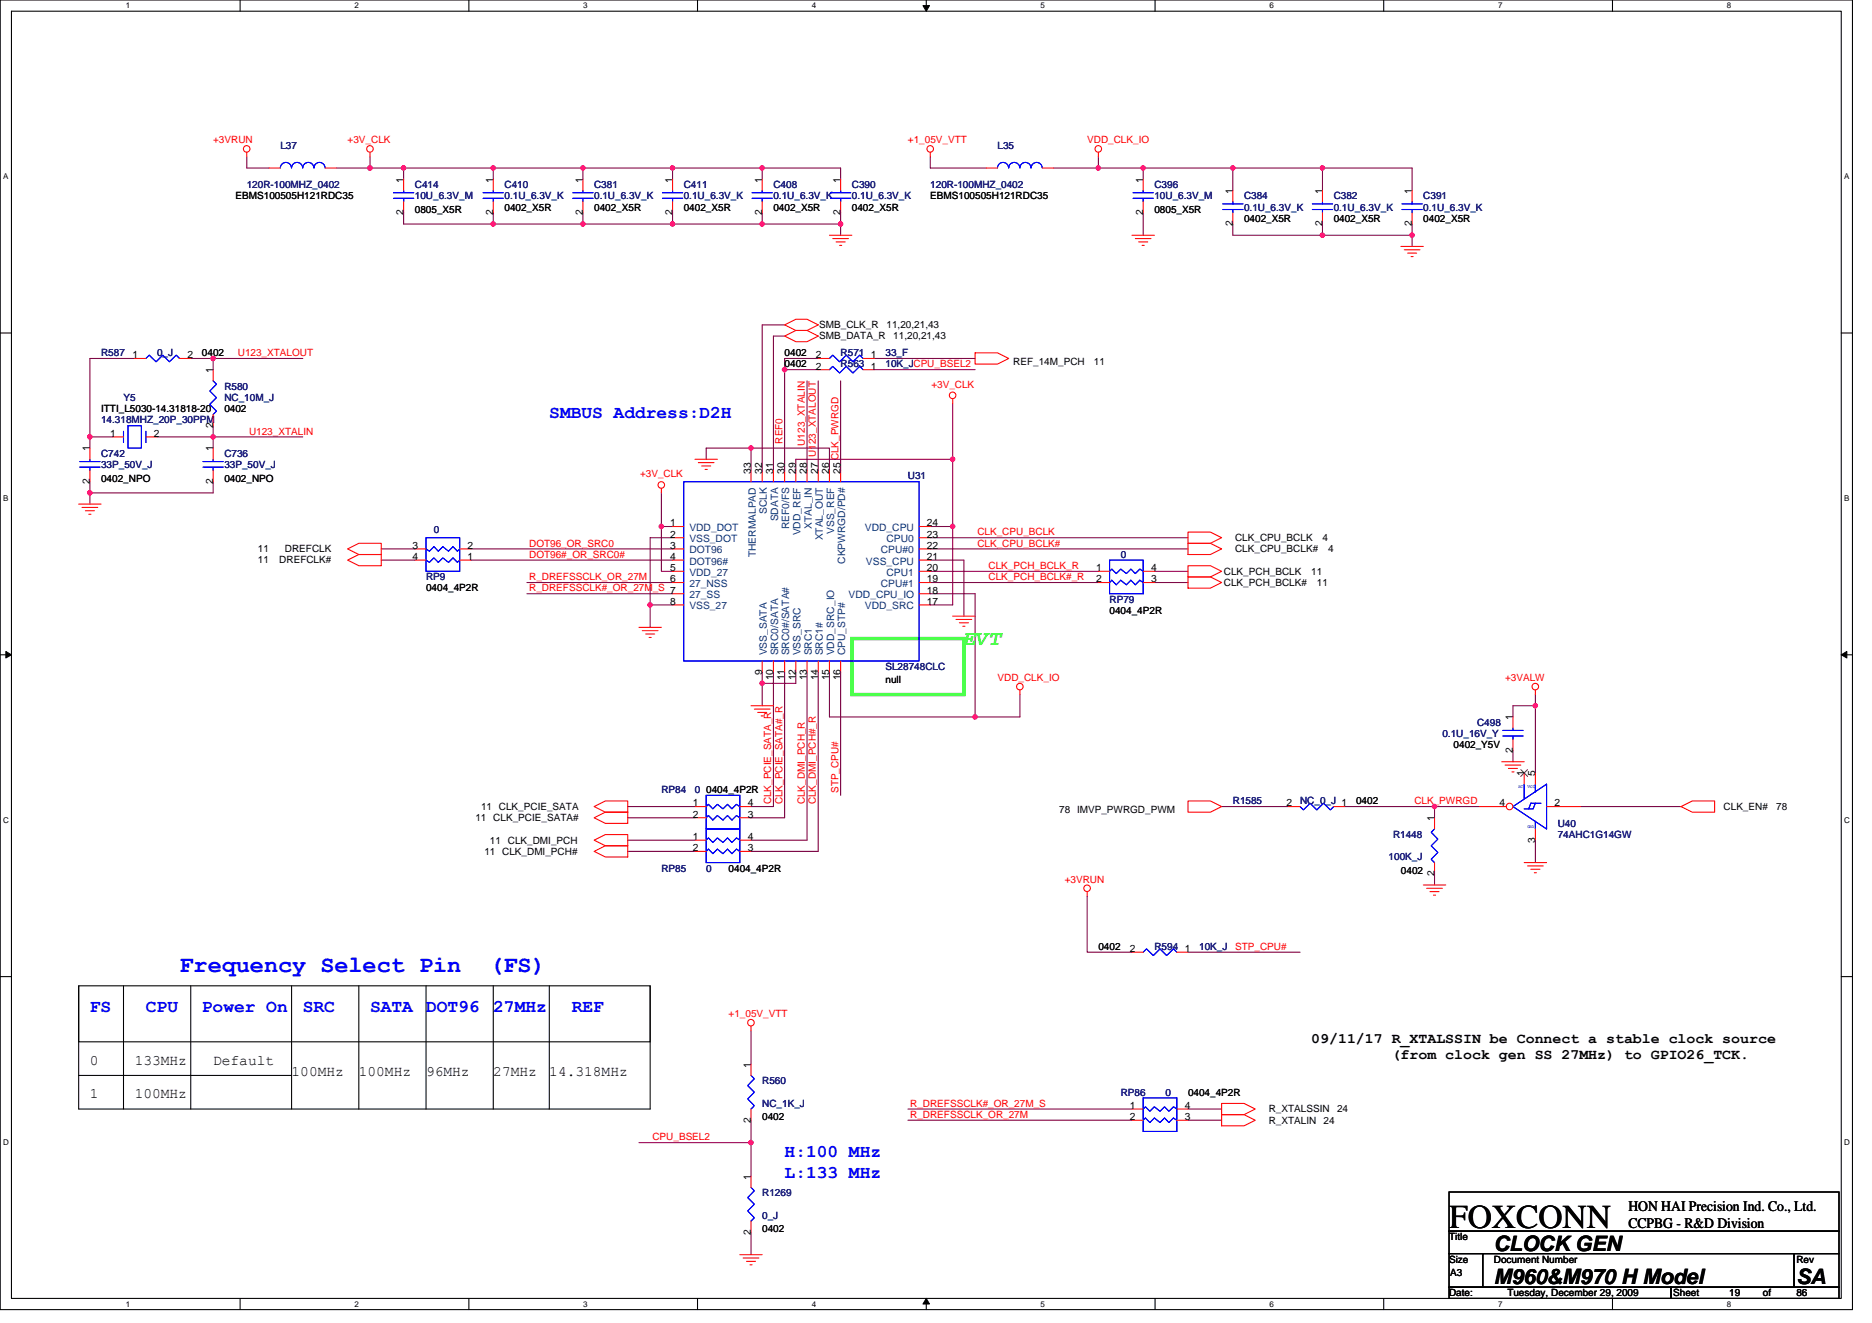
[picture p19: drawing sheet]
<svg xmlns="http://www.w3.org/2000/svg" width="297mm" height="210mm" viewBox="0 0 297 210" stroke-linecap="round" stroke-linejoin="round" font-family="sans-serif">
<defs><g id="words">
<text font-size="5.3" x="229.9" y="194.8">FOXCONN</text>
<g font-size="3.7" fill="#00f">
<text x="28.5" y="154.3">Frequency Select Pin</text>
<text x="77.7" y="154.3">(FS)</text>
</g>
<text font-size="3.4" fill="#0f0" x="152.9" y="102.4">EVT</text>
<g font-size="3.4">
<text x="237" y="203.9">M960&amp;M970 H Model</text>
<text x="237" y="198.5">CLOCK GEN</text>
<text x="285" y="203.9">SA</text>
</g>
<g font-size="2.8" fill="#00f">
<text x="87.2" y="66.4">SMBUS Address:D2H</text>
<text x="14.3" y="160.6">FS</text>
<text x="23.2" y="160.6">CPU</text>
<text x="32" y="160.6">Power On</text>
<text x="48" y="160.6">SRC</text>
<text x="58.7" y="160.6">SATA DOT96</text>
<text x="78.3" y="160.6">27MHz</text>
<text x="90.7" y="160.6">REF</text>
<text x="124.5" y="183.7">H:100 MHz</text>
<text x="124.5" y="186.9">L:133 MHz</text>
</g>
<g font-size="2.3">
<text x="208.1" y="165.5">09/11/17 R_XTALSSIN be Connect a stable clock source</text>
<text x="14.3" y="169">0</text>
<text x="21.4" y="169">133MHz</text>
<text x="33.8" y="169">Default</text>
<text x="46.3" y="170.8">100MHz</text>
<text x="56.9" y="170.8">100MHz</text>
<text x="67.6" y="170.8">96MHz</text>
<text x="78.3" y="170.8">27MHz</text>
<text x="87.2" y="170.8">14.318MHz</text>
<text x="220.8" y="168.1">(from clock gen SS 27MHz) to GPIO26_TCK.</text>
<text x="14.3" y="174.3">1</text>
<text x="21.4" y="174.3">100MHz</text>
<text x="258.4" y="192.1">HON HAI Precision Ind. Co., Ltd.</text>
<text x="258.4" y="194.8">CCPBG - R&amp;D Division</text>
</g>
<g font-size="1.6" fill="#f00">
<text x="33.8" y="22.8">+3VRUN</text>
<text x="55.2" y="22.8">+3V_CLK</text>
<text x="144.1" y="22.8">+1_05V_VTT</text>
<text x="172.5" y="22.8">VDD_CLK_IO</text>
<text x="37.7" y="56.5">U123_XTALOUT</text>
<text x="147.8" y="61.5">+3V_CLK</text>
<text x="39.5" y="69">U123_XTALIN</text>
<text x="124.1" y="70.4" transform="rotate(-90 124.1 70.4)">REF0</text>
<text x="127.7" y="70.8" transform="rotate(-90 127.7 70.8)">U123_XTALIN</text>
<text x="101.6" y="75.7">+3V_CLK</text>
<text x="129.5" y="72.5" transform="rotate(-90 129.5 72.5)">U123_XTALOUT</text>
<text x="84" y="88.5">DOT96#_OR_SRC0#</text>
<text x="84" y="86.8">DOT96_OR_SRC0</text>
<text x="155.1" y="85">CLK_CPU_BCLK</text>
<text x="155.1" y="86.8">CLK_CPU_BCLK#</text>
<text x="84" y="93.9">R_DREFSSCLK#_OR_27M_S 7</text>
<text x="84" y="92.1">R_DREFSSCLK_OR_27M</text>
<text x="156.9" y="90.3">CLK_PCH_BCLK_R</text>
<text x="156.9" y="92.1">CLK_PCH_BCLK#_R</text>
<text x="158.3" y="108.1">VDD_CLK_IO</text>
<text x="238.8" y="108.1">+3VALW</text>
<text x="133" y="125.9" transform="rotate(-90 133 125.9)">STP_CPU#</text>
<text x="122.4" y="127.7" transform="rotate(-90 122.4 127.7)">CLK_PCIE_SATA_R</text>
<text x="124.1" y="127.7" transform="rotate(-90 124.1 127.7)">CLK_PCIE_SATA#_R</text>
<text x="127.7" y="127.7" transform="rotate(-90 127.7 127.7)">CLK_DMI_PCH_R</text>
<text x="129.5" y="127.7" transform="rotate(-90 129.5 127.7)">CLK_DMI_PCH#_R</text>
<text x="224.4" y="127.7">CLK_PWRGD</text>
<text x="168.9" y="140.1">+3VRUN</text>
<text x="196" y="150.8">STP_CPU#</text>
<text x="115.6" y="161.4">+1_05V_VTT</text>
<text x="144.4" y="177.4">R_DREFSSCLK_OR_27M</text>
<text x="144.4" y="175.7">R_DREFSSCLK#_OR_27M_S</text>
<text x="103.5" y="181">CPU_BSEL2</text>
</g>
<g font-size="1.6" fill="#000080">
<text x="44.5" y="23.6">L37</text>
<text x="158.3" y="23.6">L35</text>
<text x="39.2" y="29.9">120R-100MHZ_0402</text>
<text x="65.8" y="29.9">C414</text>
<text x="80" y="29.9">C410</text>
<text x="94.3" y="29.9">C381</text>
<text x="108.5" y="29.9">C411</text>
<text x="122.7" y="29.9">C408</text>
<text x="135.2" y="29.9">C390</text>
<text x="147.6" y="29.9">120R-100MHZ_0402</text>
<text x="183.2" y="29.9">C396</text>
<text x="65.8" y="31.6">10U_6.3V_M</text>
<text x="80" y="31.6">0.1U_6.3V_K</text>
<text x="94.3" y="31.6">0.1U_6.3V_K</text>
<text x="108.5" y="31.6">0.1U_6.3V_K</text>
<text x="122.7" y="31.6">0.1U_6.3V_K</text>
<text x="135.2" y="31.6">0.1U_6.3V_K</text>
<text x="183.2" y="31.6">10U_6.3V_M</text>
<text x="197.4" y="31.6">C384</text>
<text x="197.4" y="33.4">0.1U_6.3V_K</text>
<text x="211.6" y="31.6">C382</text>
<text x="211.6" y="33.4">0.1U_6.3V_K</text>
<text x="225.8" y="31.6">C391</text>
<text x="225.8" y="33.4">0.1U_6.3V_K</text>
<text x="16" y="56.5">R587</text>
<text x="24.9" y="56.5">0_J</text>
<text x="133.4" y="58.3">R563</text>
<text x="133.4" y="56.5">R571</text>
<text x="140.5" y="58.3">10K_JCPU_BSEL2</text>
<text x="140.5" y="56.5">33_F</text>
<text x="19.6" y="63.6">Y5</text>
<text x="35.6" y="61.9">R580</text>
<text x="35.6" y="63.6">NC_10M_J</text>
<text x="16" y="67.2">14.318MHZ_20P_30PPM</text>
<text x="16" y="72.5">C742</text>
<text x="16" y="74.3">33P_50V_J</text>
<text x="35.6" y="72.5">C736</text>
<text x="35.6" y="74.3">33P_50V_J</text>
<text x="144.1" y="76.1">U31</text>
<text x="68.9" y="84.6">0</text>
<text x="177.8" y="88.5">0</text>
<text x="67.6" y="92.1">RP9</text>
<text x="176.1" y="95.7">RP79</text>
<text x="140.5" y="106.3">SL28748CLC</text>
<text x="228.9" y="117">0.1U_16V_Y</text>
<text x="234.4" y="115.2">C498</text>
<text x="104.9" y="125.9">RP84</text>
<text x="110.3" y="125.9">0</text>
<text x="195.6" y="127.7">R1585</text>
<text x="206.3" y="127.7">NC_0_J 1</text>
<text x="247.2" y="131.2">U40</text>
<text x="220.3" y="136.5">100K_J</text>
<text x="221" y="133">R1448</text>
<text x="247.2" y="133">74AHC1G14GW</text>
<text x="104.9" y="138.3">RP85</text>
<text x="112.1" y="138.3">0</text>
<text x="183.2" y="150.8">R594</text>
<text x="190.3" y="150.8">10K_J</text>
<text x="120.9" y="172.1">R560</text>
<text x="177.8" y="173.9">RP86</text>
<text x="185" y="173.9">0</text>
<text x="120.9" y="175.7">NC_1K_J</text>
<text x="120.9" y="189.9">R1269</text>
<text x="120.9" y="193.4">0_J</text>
</g>
<g font-size="1.6">
<text x="64" y="29" transform="rotate(-90 64 29)">1</text>
<text x="78.2" y="29" transform="rotate(-90 78.2 29)">1</text>
<text x="92.5" y="29" transform="rotate(-90 92.5 29)">1</text>
<text x="106.7" y="29" transform="rotate(-90 106.7 29)">1</text>
<text x="120.9" y="29" transform="rotate(-90 120.9 29)">1</text>
<text x="133.4" y="29" transform="rotate(-90 133.4 29)">1</text>
<text x="181.4" y="29" transform="rotate(-90 181.4 29)">1</text>
<text x="37.4" y="31.6">EBMS100505H121RDC35</text>
<text x="64" y="34.2" transform="rotate(-90 64 34.2)">2</text>
<text x="65.8" y="33.8">0805_X5R</text>
<text x="78.2" y="34.2" transform="rotate(-90 78.2 34.2)">2</text>
<text x="80" y="33.4">0402_X5R</text>
<text x="92.5" y="34.2" transform="rotate(-90 92.5 34.2)">2</text>
<text x="94.3" y="33.4">0402_X5R</text>
<text x="106.7" y="34.2" transform="rotate(-90 106.7 34.2)">2</text>
<text x="108.5" y="33.4">0402_X5R</text>
<text x="120.9" y="34.2" transform="rotate(-90 120.9 34.2)">2</text>
<text x="122.7" y="33.4">0402_X5R</text>
<text x="133.4" y="34.2" transform="rotate(-90 133.4 34.2)">2</text>
<text x="135.2" y="33.4">0402_X5R</text>
<text x="147.6" y="31.6">EBMS100505H121RDC35</text>
<text x="181.4" y="34.2" transform="rotate(-90 181.4 34.2)">2</text>
<text x="183.2" y="33.8">0805_X5R</text>
<text x="195.6" y="35.9" transform="rotate(-90 195.6 35.9)">2</text>
<text x="195.6" y="30.8" transform="rotate(-90 195.6 30.8)">1</text>
<text x="197.4" y="35.2">0402_X5R</text>
<text x="209.8" y="35.9" transform="rotate(-90 209.8 35.9)">2</text>
<text x="209.8" y="30.8" transform="rotate(-90 209.8 30.8)">1</text>
<text x="211.6" y="35.2">0402_X5R</text>
<text x="224" y="35.9" transform="rotate(-90 224 35.9)">2</text>
<text x="224" y="30.8" transform="rotate(-90 224 30.8)">1</text>
<text x="225.8" y="35.2">0402_X5R</text>
<text x="130" y="53.9">SMB_DATA_R</text>
<text x="130" y="52.1">SMB_CLK_R</text>
<text x="140.7" y="52.1">11,20,21,43</text>
<text x="141.7" y="53.9">11,20,21,43</text>
<text x="21" y="56.9">1</text>
<text x="29.7" y="56.9">2</text>
<text x="32" y="56.5">0402</text>
<text x="33.8" y="59.2" transform="rotate(-90 33.8 59.2)">1</text>
<text x="124.5" y="58.3">0402</text>
<text x="124.5" y="56.5">0402</text>
<text x="129.5" y="58.7">2</text>
<text x="129.5" y="56.9">2</text>
<text x="138.2" y="58.7">1</text>
<text x="138.2" y="56.9">1</text>
<text x="160.8" y="58">REF_14M_PCH</text>
<text x="173.6" y="58">11</text>
<text x="16" y="65.4">ITTI_L5030-14.31818-20</text>
<text x="35.6" y="65.4">0402</text>
<text x="14.2" y="71.6" transform="rotate(-90 14.2 71.6)">1</text>
<text x="17.5" y="69.3">1</text>
<text x="24.4" y="69.3">2</text>
<text x="33.8" y="71.6" transform="rotate(-90 33.8 71.6)">1</text>
<text x="33.8" y="67.9" transform="rotate(-90 33.8 67.9)">2</text>
<text x="14.2" y="76.8" transform="rotate(-90 14.2 76.8)">2</text>
<text x="16" y="76.5">0402_NPO</text>
<text x="33.8" y="76.8" transform="rotate(-90 33.8 76.8)">2</text>
<text x="35.6" y="76.5">0402_NPO</text>
<text x="119.1" y="75.2" transform="rotate(-90 119.1 75.2)">33</text>
<text x="120.9" y="75.2" transform="rotate(-90 120.9 75.2)">32</text>
<text x="122.7" y="75.2" transform="rotate(-90 122.7 75.2)">31</text>
<text x="124.5" y="75.2" transform="rotate(-90 124.5 75.2)">30</text>
<text x="126.3" y="75.2" transform="rotate(-90 126.3 75.2)">29</text>
<text x="128" y="75.2" transform="rotate(-90 128 75.2)">28</text>
<text x="129.8" y="75.2" transform="rotate(-90 129.8 75.2)">27</text>
<text x="131.6" y="75.2" transform="rotate(-90 131.6 75.2)">26</text>
<text x="133.4" y="75.2" transform="rotate(-90 133.4 75.2)">25 CLK_PWRGD</text>
<text x="106.4" y="83.5">1</text>
<text x="147.1" y="83.5">24</text>
<text x="40.9" y="89.4">11</text>
<text x="40.9" y="87.7">11</text>
<text x="44.3" y="89.4">DREFCLK#</text>
<text x="45.2" y="87.7">DREFCLK</text>
<text x="65.5" y="87.1">3</text>
<text x="65.5" y="88.9">4</text>
<text x="74.2" y="88.9">1</text>
<text x="74.2" y="87.1">2</text>
<text x="106.4" y="85.3">2</text>
<text x="106.4" y="87.1">3</text>
<text x="106.4" y="88.9">4</text>
<text x="147.1" y="88.9">21</text>
<text x="147.1" y="85.3">23</text>
<text x="147.1" y="87.1">22</text>
<text x="196" y="85.9">CLK_CPU_BCLK</text>
<text x="196" y="87.7">CLK_CPU_BCLK#</text>
<text x="209.8" y="85.9">4</text>
<text x="210.7" y="87.7">4</text>
<text x="67.6" y="93.9">0404_4P2R</text>
<text x="106.4" y="90.7">5</text>
<text x="106.4" y="92.4">6</text>
<text x="106.4" y="96">8</text>
<text x="147.1" y="94.2">18</text>
<text x="147.1" y="90.7">20</text>
<text x="147.1" y="92.4">19</text>
<text x="147.1" y="96">17</text>
<text x="173.9" y="90.7">1</text>
<text x="173.9" y="92.4">2</text>
<text x="182.6" y="92.4">3</text>
<text x="182.6" y="90.7">4</text>
<text x="194.2" y="93">CLK_PCH_BCLK#</text>
<text x="194.2" y="91.2">CLK_PCH_BCLK</text>
<text x="208.1" y="91.2">11</text>
<text x="209" y="93">11</text>
<text x="176.1" y="97.4">0404_4P2R</text>
<text x="120.9" y="107.1" transform="rotate(-90 120.9 107.1)">9</text>
<text x="122.7" y="108" transform="rotate(-90 122.7 108)">10</text>
<text x="124.5" y="108" transform="rotate(-90 124.5 108)">11</text>
<text x="126.3" y="108" transform="rotate(-90 126.3 108)">12</text>
<text x="128" y="108" transform="rotate(-90 128 108)">13</text>
<text x="129.8" y="108" transform="rotate(-90 129.8 108)">14</text>
<text x="131.6" y="108" transform="rotate(-90 131.6 108)">15</text>
<text x="133.4" y="108" transform="rotate(-90 133.4 108)">16</text>
<text x="140.5" y="108.5">null</text>
<text x="230.6" y="118.8">0402_Y5V</text>
<text x="240" y="119.5" transform="rotate(-90 240 119.5)">2</text>
<text x="240" y="114.3" transform="rotate(-90 240 114.3)">1</text>
<text x="112.1" y="125.9">0404_4P2R</text>
<text x="241.8" y="123.2" transform="rotate(-90 241.8 123.2)">1</text>
<text x="243.6" y="123.2" transform="rotate(-90 243.6 123.2)">5</text>
<text x="75.4" y="130.3">11 CLK_PCIE_SATA#</text>
<text x="76.3" y="128.5">11 CLK_PCIE_SATA</text>
<text x="109.9" y="128">1</text>
<text x="109.9" y="129.8">2</text>
<text x="118.6" y="129.8">3</text>
<text x="118.6" y="128">4</text>
<text x="168.1" y="129.1">78 IMVP_PWRGD_PWM</text>
<text x="204.1" y="128">2</text>
<text x="215.2" y="127.7">0402</text>
<text x="227.6" y="130.3" transform="rotate(-90 227.6 130.3)">1</text>
<text x="237.9" y="128">4</text>
<text x="246.7" y="128">2</text>
<text x="273.5" y="128.5">CLK_EN#</text>
<text x="281.9" y="128.5">78</text>
<text x="76.9" y="135.7">11 CLK_DMI_PCH#</text>
<text x="77.7" y="133.9">11 CLK_DMI_PCH</text>
<text x="109.9" y="133.3">1</text>
<text x="109.9" y="135.1">2</text>
<text x="118.6" y="135.1">3</text>
<text x="118.6" y="133.3">4</text>
<text x="243.6" y="133.7" transform="rotate(-90 243.6 133.7)">3</text>
<text x="115.6" y="138.3">0404_4P2R</text>
<text x="222.3" y="138.7">0402</text>
<text x="227.6" y="139.1" transform="rotate(-90 227.6 139.1)">2</text>
<text x="174.3" y="150.8">0402</text>
<text x="179.3" y="151.1">2</text>
<text x="188" y="151.1">1</text>
<text x="119.1" y="169.4" transform="rotate(-90 119.1 169.4)">1</text>
<text x="188.5" y="173.9">0404_4P2R</text>
<text x="119.1" y="178.2" transform="rotate(-90 119.1 178.2)">2</text>
<text x="120.9" y="177.8">0402</text>
<text x="179.3" y="176">1</text>
<text x="179.3" y="177.8">2</text>
<text x="188" y="177.8">3</text>
<text x="188" y="176">4</text>
<text x="201.3" y="176.6">R_XTALSSIN</text>
<text x="201.3" y="178.3">R_XTALIN</text>
<text x="210" y="178.3">24</text>
<text x="212.1" y="176.6">24</text>
<text x="119.1" y="187.2" transform="rotate(-90 119.1 187.2)">1</text>
<text x="119.1" y="196" transform="rotate(-90 119.1 196)">2</text>
<text x="120.9" y="195.6">0402</text>
<text x="229.9" y="196.8">Title</text>
<text x="229.9" y="200.4">Size</text>
<text x="230.1" y="202.5">A3</text>
<text x="237" y="200.4">Document Number</text>
<text x="285" y="200.4">Rev</text>
<text x="229.9" y="205.7">Date:</text>
<text x="239.2" y="205.7">Tuesday, December 29, 2009</text>
<text x="265.5" y="205.7">Sheet</text>
<text x="274.4" y="205.7">19</text>
<text x="279.7" y="205.7">of</text>
<text x="285" y="205.7">86</text>
</g>
<g font-size="1.6" fill="#004080">
<text x="121.7" y="81.6" transform="rotate(-90 121.7 81.6)">SCLK</text>
<text x="123.5" y="82.8" transform="rotate(-90 123.5 82.8)">SDATA</text>
<text x="128.8" y="83.9" transform="rotate(-90 128.8 83.9)">XTAL_IN</text>
<text x="109.4" y="84.3">VDD_DOT</text>
<text x="109.4" y="86.1">VSS_DOT</text>
<text x="109.4" y="87.8">DOT96</text>
<text x="109.4" y="89.6">DOT96#</text>
<text x="119.9" y="88.5" transform="rotate(-90 119.9 88.5)">THERMALPAD</text>
<text x="125.2" y="84" transform="rotate(-90 125.2 84)">REF0/FS</text>
<text x="127" y="85" transform="rotate(-90 127 85)">VDD_REF</text>
<text x="130.6" y="85.8" transform="rotate(-90 130.6 85.8)">XTAL_OUT</text>
<text x="132.4" y="84.8" transform="rotate(-90 132.4 84.8)">VSS_REF</text>
<text x="134.1" y="89.5" transform="rotate(-90 134.1 89.5)">CKPWRGD/PD#</text>
<text x="137.2" y="84.3">VDD_CPU</text>
<text x="137.4" y="89.6">VSS_CPU</text>
<text x="139.8" y="87.8">CPU#0</text>
<text x="140.6" y="86.1">CPU0</text>
<text x="109.4" y="91.4">VDD_27</text>
<text x="109.4" y="93.2">27_NSS</text>
<text x="109.4" y="95">27_SS</text>
<text x="134.7" y="95">VDD_CPU_IO</text>
<text x="139.8" y="93.2">CPU#1</text>
<text x="140.6" y="91.4">CPU1</text>
<text x="109.4" y="96.7">VSS_27</text>
<text x="137.2" y="96.7">VDD_SRC</text>
<text x="121.7" y="104" transform="rotate(-90 121.7 104)">VSS_SATA</text>
<text x="123.5" y="104" transform="rotate(-90 123.5 104)">SRC0/SATA</text>
<text x="125.2" y="104" transform="rotate(-90 125.2 104)">SRC0#/SATA#</text>
<text x="127" y="104" transform="rotate(-90 127 104)">VSS_SRC</text>
<text x="128.8" y="104" transform="rotate(-90 128.8 104)">SRC1</text>
<text x="130.6" y="104" transform="rotate(-90 130.6 104)">SRC1#</text>
<text x="132.4" y="104" transform="rotate(-90 132.4 104)">VDD_SRC_IO</text>
<text x="134.1" y="104" transform="rotate(-90 134.1 104)">CPU_STP#</text>
</g>
<g font-size="1.3">
<text x="20" y="1.3">1</text>
<text x="56.2" y="1.3">2</text>
<text x="92.5" y="1.3">3</text>
<text x="128.8" y="1.3">4</text>
<text x="165.1" y="1.3">5</text>
<text x="201.4" y="1.3">6</text>
<text x="237.7" y="1.3">7</text>
<text x="274" y="1.3">8</text>
<text x=".5" y="28.4">A</text>
<text x="292.6" y="28.4">A</text>
<text x=".5" y="79.5">B</text>
<text x="292.6" y="79.5">B</text>
<text x=".5" y="130.6">C</text>
<text x="292.6" y="130.6">C</text>
<text x=".5" y="181.7">D</text>
<text x="292.6" y="181.7">D</text>
<text x="20" y="207.4">1</text>
<text x="56.2" y="207.4">2</text>
<text x="92.5" y="207.4">3</text>
<text x="128.8" y="207.4">4</text>
<text x="165.1" y="207.4">5</text>
<text x="201.4" y="207.4">6</text>
<text x="237.7" y="207.4">7</text>
<text x="274" y="207.4">8</text>
</g>
<g font-size=".7" fill="#00f">
<text x="241" y="125">NC</text>
<text x="242.4" y="125">VCC</text>
<text x="242.4" y="131.4">GND</text>
</g>
</g></defs>
<path d="M0 0h293.9v207.9h-293.9zM1.8 1.8h290.4v204.3h-290.4z" fill="none" stroke="#000" stroke-width=".17"/>
<g fill="#fff">
<path d="M20 .2h.7v1.4h-.7z"/>
<path d="M20 206.3h.7v1.4h-.7z"/>
</g>
<path d="M38.1 0v1.8M38.1 206.1v1.8" fill="none" stroke="#000" stroke-width=".17"/>
<g fill="#fff">
<path d="M56.2 .2h.7v1.4h-.7z"/>
<path d="M56.2 206.3h.7v1.4h-.7z"/>
</g>
<path d="M74.4 0v1.8M74.4 206.1v1.8" fill="none" stroke="#000" stroke-width=".17"/>
<g fill="#fff">
<path d="M92.5 .2h.7v1.4h-.7z"/>
<path d="M92.5 206.3h.7v1.4h-.7z"/>
</g>
<path d="M110.7 0v1.8M110.7 206.1v1.8" fill="none" stroke="#000" stroke-width=".17"/>
<g fill="#fff">
<path d="M128.8 .2h.7v1.4h-.7z"/>
<path d="M128.8 206.3h.7v1.4h-.7z"/>
</g>
<path d="M147 0v1.8M147 206.1v1.8" fill="none" stroke="#000" stroke-width=".17"/>
<path d="M146.4 .9h1.1l-.5 .9zM147 206.1l.5 .9h-1.1z" fill="#000" stroke="#000" stroke-width=".16"/>
<g fill="#fff">
<path d="M165.1 .2h.7v1.4h-.7z"/>
<path d="M165.1 206.3h.7v1.4h-.7z"/>
</g>
<path d="M183.3 0v1.8M183.3 206.1v1.8" fill="none" stroke="#000" stroke-width=".17"/>
<g fill="#fff">
<path d="M201.4 .2h.7v1.4h-.7z"/>
<path d="M201.4 206.3h.7v1.4h-.7z"/>
</g>
<path d="M219.6 0v1.8M219.6 206.1v1.8" fill="none" stroke="#000" stroke-width=".17"/>
<g fill="#fff">
<path d="M237.7 .2h.7v1.4h-.7z"/>
<path d="M237.7 206.3h.7v1.4h-.7z"/>
</g>
<path d="M255.9 0v1.8M255.9 206.1v1.8" fill="none" stroke="#000" stroke-width=".17"/>
<g fill="#fff">
<path d="M274 .2h.7v1.4h-.7z"/>
<path d="M274 206.3h.7v1.4h-.7z"/>
<path d="M.5 27.3h.8v1.4h-.8z"/>
<path d="M292.6 27.3h.9v1.4h-.9z"/>
<path d="M.5 78.4h.8v1.4h-.8z"/>
<path d="M292.6 78.4h.9v1.4h-.9z"/>
</g>
<path d="M0 52.9h1.8M292.2 52.9h1.7" fill="none" stroke="#000" stroke-width=".17"/>
<g fill="#fff">
<path d="M.5 129.5h.9v1.4h-.9z"/>
<path d="M292.6 129.5h.9v1.4h-.9z"/>
</g>
<path d="M0 103.9h1.8M292.2 103.9h1.7" fill="none" stroke="#000" stroke-width=".17"/>
<path d="M.9 103.4l.9 .5-.9 .5zM292.2 103.9l.8-.5v1z" fill="#000" stroke="#000" stroke-width=".16"/>
<g fill="#fff">
<path d="M.5 180.5h.9v1.4h-.9z"/>
<path d="M292.6 180.5h.9v1.4h-.9z"/>
</g>
<g fill="none" stroke="#000" stroke-width=".17">
<path d="M0 155h1.8M12.5 156.5h90.7v8.9h-90.7zM12.5 156.5v19.5h90.7v-19.5M19.6 156.5v19.5M30.3 156.5v19.5M46.3 156.5v19.5M56.9 156.5v19.5M67.6 156.5v19.5M78.3 156.5v19.5M87.2 156.5v19.5M292.2 155h1.7M12.5 170.7h33.8"/>
<path d="M229.9 189.2h61.9v6.2h-61.9zM229.9 195.4h61.9v3.6h-61.9zM229.9 199h5.4v5.3h-5.4zM235.3 199h49.4v5.3h-49.4zM284.7 199h7.1v5.3h-7.1zM229.9 204.3h35.2v1.8h-35.2zM265.1 204.3h26.7v1.8h-26.7z"/>
</g>
<g fill="none" stroke="#800040" stroke-width=".17">
<path d="M39.2 24.9v1.8h3.5M53.4 26.7h5.3M58.7 26.7h5.3M58.7 24.9v1.8M64 26.7v1.7M64 33.8v1.8h14.3M64 26.7h14.3M78.3 35.6h14.2M78.3 26.7v1.7M78.3 33.8v1.8M78.3 26.7h14.2M92.5 33.8v1.8"/>
<path d="M92.5 35.6h14.2M92.5 26.7h14.2M92.5 26.7v1.7M106.7 33.8v1.8M106.7 26.7v1.7M106.7 35.6h14.2M106.7 26.7h14.2M120.9 26.7h12.5v1.7M120.9 35.6h12.5M120.9 33.8v1.8M120.9 26.7v1.7M133.4 33.8v1.8"/>
<path d="M133.4 35.6v1.7M147.6 24.9v1.8h8.9M167.2 26.7h7.1M174.3 24.9v1.8M174.3 26.7h7.1M181.4 33.8v3.5M181.4 26.7h14.2M181.4 26.7v1.7M195.6 35.6v1.7h14.2M195.6 26.7v3.5M195.6 26.7h14.2M209.8 35.6v1.7"/>
<path d="M209.8 26.7v3.5M209.8 37.3h14.3M209.8 26.7h14.3v3.5M224.1 37.3v1.8M224.1 35.6v1.7M21.4 56.9h-7.1v12.4M30.3 56.9h3.5v1.8M33.8 56.9h14.2M124.5 53.3h-1.8v21.4M124.5 58.7h5.3M124.5 51.6h-3.6v23.1M124.5 58.7v16"/>
<path d="M129.8 56.9h-5.3v1.8M138.7 58.7h16M138.7 56.9h16M14.3 69.3v1.8M14.3 69.3h3.5M14.3 76.5v1.7M14.3 78.2v1.8M24.9 69.3h8.9v1.8M33.8 67.6v1.7h14.2M33.8 76.5v1.7h-19.5M104.9 78.2v5.4h1.8M119.2 71.1v3.6"/>
<path d="M119.2 71.1h12.4v3.6M119.2 71.1h-7.1v1.8M128.1 60.5v14.2M129.8 60.5v14.2M133.4 60.5v14.2M151.2 72.9h-24.9v1.8M151.2 72.9v10.7M151.2 64v8.9M60.5 88.9h5.3M60.5 87.1h5.3M74.7 88.9h32M74.7 87.1h32"/>
<path d="M83.6 94.2h23.1M83.6 92.5h23.1M103.2 96h3.5M103.2 96v3.6M104.9 83.6v7.1h1.8M106.7 85.3h-3.5v10.7M147.6 94.2h7.1v19.6h-23.1v-7.1M147.6 88.9h5.3v8.9M147.6 90.7h26.7M147.6 92.5h26.7M147.6 85.3h40.9M147.6 87.1h40.9"/>
<path d="M147.6 83.6h3.6M151.2 83.6v12.4h-3.6M183.2 92.5h5.3M183.2 90.7h5.3M120.9 106.7v1.8h5.4v-1.8M120.9 108.5v3.5M122.7 106.7v21.3h-3.5M124.5 106.7v23.1h-5.3M128.1 106.7v26.6h-8.9M129.8 106.7v28.4h-10.6M133.4 106.7v19.5M161.8 110.2v3.6h-7.1"/>
<path d="M240.1 119.1v1.8M243.6 110.2v1.8M243.6 112h-3.5v1.8M243.6 112v10.7M99.6 133.3h10.7M99.6 135.1h10.7M99.6 129.8h10.7M99.6 128h10.7M193.8 128h10.7M213.4 128h14.2M227.6 128h7.1M227.6 138.7v1.8"/>
<path d="M227.6 128v1.8M243.6 133.3v3.6M250.7 128h16M172.5 142.2v8.9h7.1M188.5 151.1h17.8M119.2 163.6v5.3M119.2 177.8v8.9M144.1 177.8h35.5M144.1 176h35.5M188.5 176h5.3M188.5 177.8h5.3M101.4 181.4h17.8"/>
<path d="M119.2 195.6v3.5"/>
</g>
<g fill="#f0f" stroke="#f0f" stroke-width=".17">
<circle cx="78.3" cy="26.7" r=".35"/>
<circle cx="92.5" cy="35.5" r=".35"/>
<circle cx="106.7" cy="35.5" r=".35"/>
<circle cx="224.1" cy="37.3" r=".35"/>
<circle cx="209.8" cy="37.3" r=".35"/>
<circle cx="64" cy="26.7" r=".35"/>
<circle cx="181.4" cy="26.7" r=".35"/>
<circle cx="174.3" cy="26.7" r=".35"/>
<circle cx="209.8" cy="26.7" r=".35"/>
<circle cx="195.6" cy="26.7" r=".35"/>
<circle cx="78.3" cy="35.5" r=".35"/>
<circle cx="120.9" cy="26.7" r=".35"/>
<circle cx="133.4" cy="35.5" r=".35"/>
<circle cx="120.9" cy="35.5" r=".35"/>
<circle cx="58.7" cy="26.7" r=".35"/>
<circle cx="92.5" cy="26.7" r=".35"/>
<circle cx="106.7" cy="26.7" r=".35"/>
<circle cx="33.8" cy="69.3" r=".35"/>
<circle cx="14.3" cy="69.3" r=".35"/>
<circle cx="14.3" cy="78.2" r=".35"/>
<circle cx="33.8" cy="56.9" r=".35"/>
<circle cx="227.6" cy="128" r=".35"/>
<circle cx="243.6" cy="112" r=".35"/>
<circle cx="119.2" cy="181.3" r=".35"/>
<circle cx="151.2" cy="83.6" r=".35"/>
<circle cx="120.9" cy="108.4" r=".35"/>
<circle cx="119.2" cy="71.1" r=".35"/>
<circle cx="124.5" cy="58.7" r=".35"/>
<circle cx="154.7" cy="113.8" r=".35"/>
<circle cx="104.9" cy="83.6" r=".35"/>
<circle cx="103.2" cy="96" r=".35"/>
<circle cx="151.2" cy="72.9" r=".35"/>
</g>
<g fill="none" stroke="#f00" stroke-width=".17">
<path d="M39.2 24.2v.7M58.7 24.2v.7M92.5 28.4v1.8M92.5 32v1.8M131.6 37.3h3.6M132.1 37.9h2.5M132.7 38.4h1.4M133.2 38.9h.4M147.6 24.2v.7M174.3 24.2v.7M179.6 37.3h3.6M180.1 37.9h2.5"/>
<path d="M180.7 38.4h1.4M181.2 38.9h.4M181.4 28.4v1.8M181.4 32v1.8M209.8 30.2v1.8M209.8 33.8v1.8M222.3 39.1h3.5M222.8 39.6h2.5M124.5 53.3l1.8-.8h1.8l1.7 .8-1.7 .9h-1.8zM124.5 51.6l1.8-.9h1.8l1.7 .9-1.7 .9h-1.8zM154.7 56h3.6l1.8 .9-1.8 .9h-3.6zM223.3 40.2h1.5"/>
<path d="M223.9 40.7h.3M17.8 69.3h1.8M23.2 69.3h1.7M104.9 77.5v.7M110.3 72.9h3.5M110.8 73.4h2.5M111.3 74h1.5M111.9 74.5h.3M151.2 63.3v.7M12.5 80h3.5M13 80.5h2.5M13.5 81.1h1.5"/>
<path d="M14.1 81.6h.3M55.2 87.1l1.7-.9h3.6v1.8h-3.6zM55.2 88.9l1.7-.9h3.6v1.8h-3.6zM101.4 99.6h3.5M151.2 97.8h3.5M151.7 98.3h2.5M152.2 98.8h1.5M152.8 99.4h.3M188.5 91.6h3.6l1.7 .9-1.7 .8h-3.6zM188.5 89.8h3.6l1.7 .9-1.7 .9h-3.6zM188.5 84.5h3.6l1.7 .8-1.7 .9h-3.6zM188.5 86.2h3.6l1.7 .9-1.7 .9h-3.6z"/>
<path d="M101.9 100.1h2.5M102.4 100.6h1.5M103 101.2h.3M119.2 112h3.5M119.7 112.5h2.5M120.2 113.1h1.5M120.8 113.6h.3M161.8 109.5v.7M243.6 109.5v.7M94.3 135.1l1.8-.9h3.5v1.8h-3.5zM94.3 133.3l1.8-.8h3.5v1.7h-3.5zM94.3 128l1.8-.9h3.5v1.8h-3.5z"/>
<path d="M94.3 129.8l1.8-.9h3.5v1.8h-3.5zM110.3 128h1.8M110.3 129.8h1.8M117.4 128h1.8M117.4 129.8h1.8M188.5 127.1h3.6l1.7 .9-1.7 .9h-3.6zM204.5 128h1.8M211.6 128h1.8M238.3 120.9h3.5M238.8 121.4h2.5M239.3 122h1.5M239.9 122.5h.3"/>
<path d="M241.8 136.9h3.6M242.4 137.4h2.5M242.9 138h1.4M243.5 138.5h.3M245.4 128h5.3M266.7 128l1.8-.9h3.6v1.8h-3.6zM172.5 141.5v.7M225.8 140.5h3.6M226.4 141h2.5M226.9 141.5h1.4M227.5 142.1h.3M119.2 162.9v.7"/>
<path d="M193.8 175.1h3.6l1.8 .9-1.8 .9h-3.6zM193.8 176.9h3.6l1.8 .9-1.8 .9h-3.6zM117.4 199.1h3.5M117.9 199.7h2.5M119.2 186.7v1.8M119.2 193.8v1.8M118.4 200.2h1.5M119 200.7h.3"/>
<circle cx="39.1" cy="23.6" r=".52"/>
<circle cx="58.7" cy="23.6" r=".52"/>
<circle cx="147.6" cy="23.6" r=".52"/>
<circle cx="174.3" cy="23.6" r=".52"/>
<circle cx="104.9" cy="77" r=".52"/>
<circle cx="151.2" cy="62.7" r=".52"/>
<circle cx="161.8" cy="109" r=".52"/>
<circle cx="243.6" cy="109" r=".52"/>
<circle cx="172.5" cy="141" r=".52"/>
<circle cx="119.2" cy="162.3" r=".52"/>
</g>
<path d="M135.2 101.3h17.7v8.9h-17.7z" fill="none" stroke="#0f0" stroke-width=".53"/>
<g fill="none" stroke="#00f" stroke-width=".17">
<path d="M90.9 31.5h3.2M90.9 30.6h3.2M92.5 30.2v.4M92.5 31.5v.5M179.8 31.5h3.2M179.8 30.6h3.2M181.4 30.2v.4M181.4 31.5v.5M208.2 33.3h3.3M208.2 32.4h3.3M209.8 32v.4M209.8 33.3v.5"/>
<path d="M19.6 68.5v1.7M20.3 67.6h2.1v3.5h-2.1zM23.2 68.5v1.7M112.1 126.2h5.3v5.4h-5.3zM112.1 128l.3-.3 .7 .7 .7-.7 .9 .7 .7-.7 .7 .7 .8-.7 .5 .3M112.1 129.8l.3-.4 .7 .8 .7-.8 .9 .8 .7-.8 .7 .8 .8-.8 .5 .4M206.3 128l.5 .5 1.1-1 1.1 1 1-1 1.1 1 .5-.5M240.1 128l5.3-3.5v7.1zM241.8 124.5v2.3M243.6 127.5l-.3 .9h-1.5M243.6 124.5v1.2M243.6 130.3v1.3"/>
<path d="M244.5 127.5h-1.6l-.3 .9M119.2 188.5l.5 .5-1.1 1.1 1.1 1-1.1 1.1 1.1 1.1-.5 .5"/>
</g>
<circle cx="239.5" cy="128" r=".52" fill="#fff" stroke="#f00" stroke-width=".17"/>
<g fill="none" stroke="#f00" stroke-width=".17">
<path d="M42.7 26.7h1.8M51.6 26.7h1.8M64 28.4v1.8M64 32v1.8M78.3 28.4v1.8M78.3 32v1.8M106.7 28.4v1.8M106.7 32v1.8M120.9 28.4v1.8M120.9 32v1.8M133.4 28.4v1.8M133.4 32v1.8"/>
<path d="M156.5 26.7h1.8M165.4 26.7h1.8M195.6 30.2v1.8M195.6 33.8v1.8M224.1 30.2v1.8M224.1 33.8v1.8M21.4 56.9h1.8M28.5 56.9h1.8M33.8 58.7v1.8M129.8 56.9h1.8M129.8 58.7h1.8M136.9 56.9h1.8"/>
<path d="M136.9 58.7h1.8M14.3 71.1v1.8M14.3 74.7v1.8M33.8 65.8v1.8M33.8 71.1v1.8M33.8 74.7v1.8M119.2 74.7v1.8M120.9 74.7v1.8M122.7 74.7v1.8M124.5 74.7v1.8M126.3 74.7v1.8M128.1 74.7v1.8"/>
<path d="M129.8 74.7v1.8M131.6 74.7v1.8M133.4 74.7v1.8M65.8 87.1h1.8M65.8 88.9h1.8M72.9 87.1h1.8M72.9 88.9h1.8M106.7 90.7h1.8M106.7 92.5h1.8M106.7 83.6h1.8M106.7 85.3h1.8M106.7 87.1h1.8"/>
<path d="M106.7 88.9h1.8M106.7 94.2h1.8M106.7 96h1.8M145.8 90.7h1.8M145.8 92.5h1.8M145.8 83.6h1.8M145.8 85.3h1.8M145.8 87.1h1.8M145.8 88.9h1.8M145.8 94.2h1.8M145.8 96h1.8M174.3 90.7h1.8"/>
<path d="M174.3 92.5h1.8M181.4 90.7h1.8M181.4 92.5h1.8M120.9 104.9v1.8M122.7 104.9v1.8M124.5 104.9v1.8M126.3 104.9v1.8M128.1 104.9v1.8M129.8 104.9v1.8M131.6 104.9v1.8M133.4 104.9v1.8M240.1 113.8v1.8"/>
<path d="M240.1 117.3v1.8M110.3 133.3h1.8M110.3 135.1h1.8M117.4 133.3h1.8M117.4 135.1h1.8M227.6 129.8v1.8M227.6 136.9v1.8M234.7 128h4.3M241.8 122.7v1.8M243.6 122.7v1.8M243.6 131.6v1.7M179.6 151.1h1.8"/>
<path d="M186.7 151.1h1.8M119.2 168.9v1.8M119.2 176v1.8M179.6 176h1.8M179.6 177.8h1.8M186.7 176h1.8M186.7 177.8h1.8"/>
</g>
<path d="M241.3 122.2l1.1 1M242.4 122.2l-1.1 1" fill="none" stroke="#804000" stroke-width=".16"/>
<g fill="none" stroke="#00f" stroke-width=".17">
<path d="M49.8 26.6a.89 .89 0 0 0-.9-.8 .89 .89 0 0 0-.9 .8 .89 .89 0 0 0-.9-.8 .89 .89 0 0 0-.9 .8 .88 .88 0 0 0-.8-.8 .88 .88 0 0 0-.9 .8M51.6 26.6a.88 .88 0 0 0-.9-.8 .88 .88 0 0 0-.9 .8M62.4 31.5h3.3M62.4 30.6h3.3M64 30.2v.4M64 31.5v.5M76.7 31.5h3.2M76.7 30.6h3.2M78.3 30.2v.4M78.3 31.5v.5M105.1 31.5h3.2M105.1 30.6h3.2"/>
<path d="M106.7 30.2v.4M106.7 31.5v.5M119.3 31.5h3.3M119.3 30.6h3.3M120.9 30.2v.4M120.9 31.5v.5M131.8 31.5h3.2M131.8 30.6h3.2M133.4 30.2v.4M133.4 31.5v.5M160 26.6a.88 .88 0 0 0-.8-.8 .88 .88 0 0 0-.9 .8M161.8 26.6a.88 .88 0 0 0-.9-.8 .88 .88 0 0 0-.8 .8"/>
<path d="M163.6 26.6a.88 .88 0 0 0-.9-.8 .88 .88 0 0 0-.9 .8M165.4 26.6a.88 .88 0 0 0-.9-.8 .88 .88 0 0 0-.9 .8M194 33.3h3.2M194 32.4h3.2M195.6 32v.4M195.6 33.3v.5M222.5 33.3h3.2M222.5 32.4h3.2M224.1 32v.4M224.1 33.3v.5M23.2 56.9l.5-.5 1.1 1 1-1 1.1 1 1.1-1 .5 .5M131.6 58.7l.5-.6 1.1 1.1 1.1-1.1 1 1.1 1.1-1.1 .5 .6"/>
<path d="M131.6 56.9l.5-.5 1.1 1 1.1-1 1 1 1.1-1 .5 .5M12.7 74.1h3.2M12.7 73.3h3.2M14.3 72.9v.4M14.3 74.1v.6M32.2 74.1h3.2M32.2 73.3h3.2M33.8 72.9v.4M33.8 74.1v.6M33.8 60.5l.6 .5-1.1 1.1 1.1 1-1.1 1.1 1.1 1.1-.6 .5M108.5 76.5h37.3v28.4h-37.3zM67.6 88.9l.5 .4 .8-.8 .7 .8 .7-.8 .9 .8 .7-.8 .7 .8 .3-.4"/>
<path d="M67.6 85.3h5.3v5.4h-5.3zM72.9 87.1l-.3 .4-.7-.7-.7 .7-.9-.7-.7 .7-.7-.7-.8 .7-.5-.4M176.1 88.9h5.3v5.3h-5.3zM176.1 90.7l.3-.4 .7 .7 .7-.7 .9 .7 .7-.7 .7 .7 .8-.7 .5 .4M176.1 92.5l.3-.4 .7 .7 .7-.7 .9 .7 .7-.7 .7 .7 .8-.7 .5 .4M238.5 116.8h3.2M238.5 115.9h3.2M240.1 115.6v.3M240.1 116.8v.5M112.1 131.6h5.3v5.3h-5.3zM112.1 133.3l.3-.3 .7 .7 .7-.7 .9 .7 .7-.7 .7 .7 .8-.7 .5 .3M112.1 135.1l.3-.3 .7 .7 .7-.7 .9 .7 .7-.7 .7 .7 .8-.7 .5 .3"/>
<path d="M227.6 131.6l-.5 .5 1.1 1.1-1.1 1 1.1 1.1-1.1 1.1 .5 .5M181.4 151.1l.5-.5 1.1 1.1 1.1-1.1 1 1.1 1.1-1.1 .5 .5M119.2 170.7l.5 .5-1.1 1.1 1.1 1.1-1.1 1 1.1 1.1-.5 .5M181.4 174.2h5.3v5.4h-5.3zM181.4 176l.4-.3 .7 .7 .7-.7 .9 .7 .7-.7 .7 .7 .7-.7 .5 .3M181.4 177.8l.4-.4 .7 .8 .7-.8 .9 .8 .7-.8 .7 .8 .7-.8 .5 .4"/>
</g>
<g fill="#f0f" stroke="#f0f" stroke-width=".17">
<circle cx="78.3" cy="26.7" r=".35"/>
<circle cx="92.5" cy="35.5" r=".35"/>
<circle cx="106.7" cy="35.5" r=".35"/>
<circle cx="224.1" cy="37.3" r=".35"/>
<circle cx="209.8" cy="37.3" r=".35"/>
<circle cx="64" cy="26.7" r=".35"/>
<circle cx="181.4" cy="26.7" r=".35"/>
<circle cx="174.3" cy="26.7" r=".35"/>
<circle cx="209.8" cy="26.7" r=".35"/>
<circle cx="195.6" cy="26.7" r=".35"/>
<circle cx="78.3" cy="35.5" r=".35"/>
<circle cx="120.9" cy="26.7" r=".35"/>
<circle cx="133.4" cy="35.5" r=".35"/>
<circle cx="120.9" cy="35.5" r=".35"/>
<circle cx="58.7" cy="26.7" r=".35"/>
<circle cx="92.5" cy="26.7" r=".35"/>
<circle cx="106.7" cy="26.7" r=".35"/>
<circle cx="33.8" cy="69.3" r=".35"/>
<circle cx="14.3" cy="69.3" r=".35"/>
<circle cx="14.3" cy="78.2" r=".35"/>
<circle cx="33.8" cy="56.9" r=".35"/>
<circle cx="227.6" cy="128" r=".35"/>
<circle cx="243.6" cy="112" r=".35"/>
<circle cx="119.2" cy="181.3" r=".35"/>
<circle cx="151.2" cy="83.6" r=".35"/>
<circle cx="120.9" cy="108.4" r=".35"/>
<circle cx="119.2" cy="71.1" r=".35"/>
<circle cx="124.5" cy="58.7" r=".35"/>
<circle cx="154.7" cy="113.8" r=".35"/>
<circle cx="104.9" cy="83.6" r=".35"/>
<circle cx="103.2" cy="96" r=".35"/>
<circle cx="151.2" cy="72.9" r=".35"/>
</g>
<use href="#words"/>
</svg>
